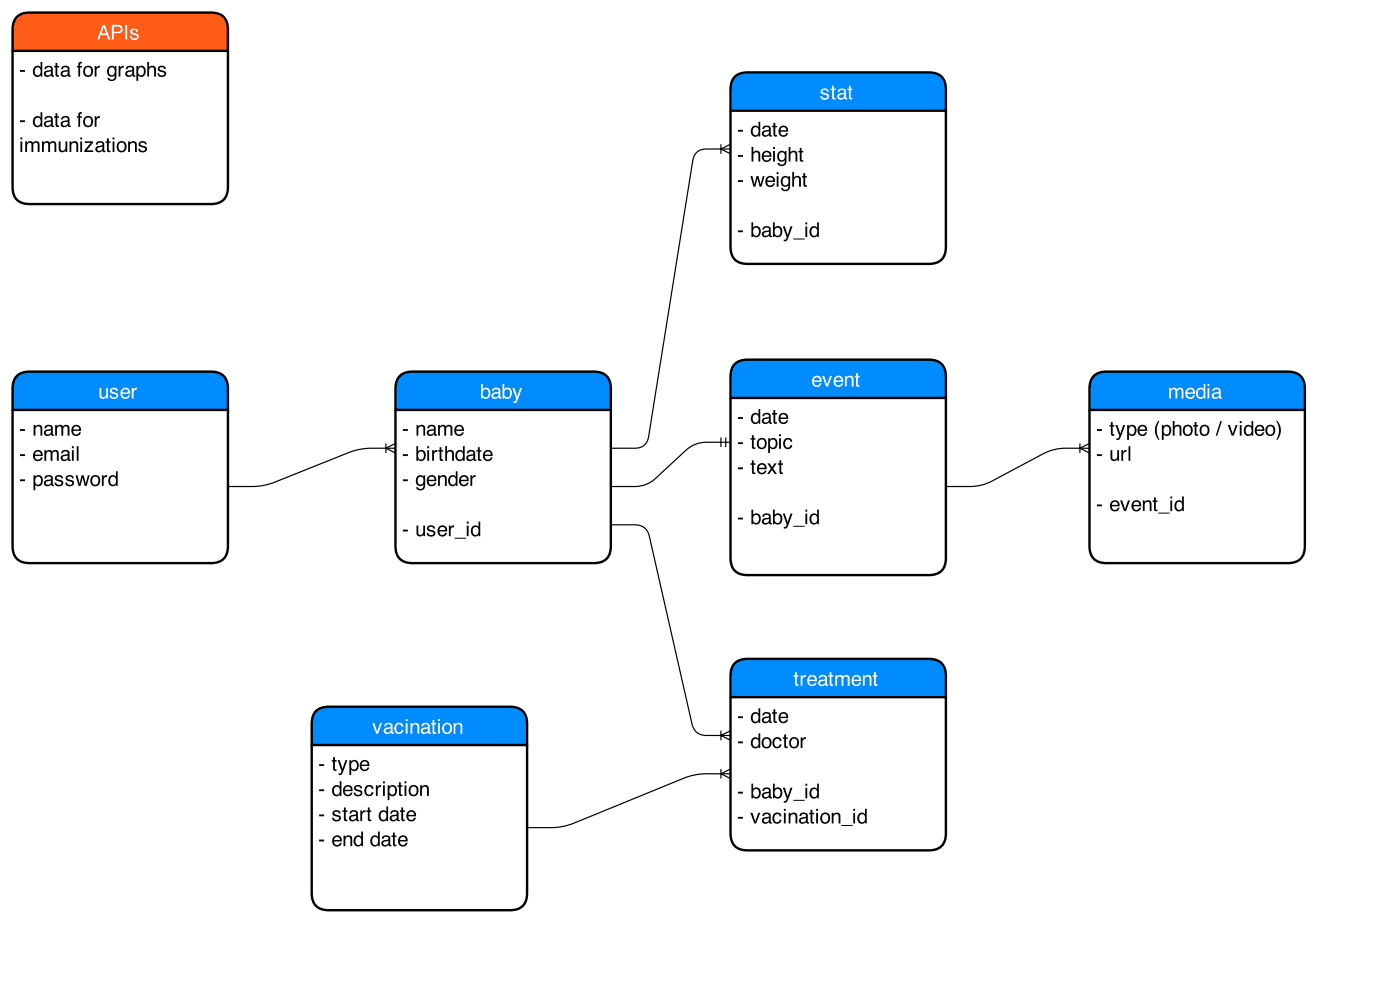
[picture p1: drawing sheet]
<svg xmlns="http://www.w3.org/2000/svg" width="226mm" height="161mm" viewBox="0 0 226 161" stroke-linecap="round" stroke-linejoin="round" font-family="sans-serif">
<path d="M2.5 60.9a2.66 2.66 0 0 1 2.3-.9h29.2a2.47 2.47 0 0 1 2.8 2.8v3.4h-34.8l.1-4.1z" fill="#008cff"/>
<path d="M2 66.2v22a2.47 2.47 0 0 0 2.8 2.7h29.2a2.47 2.47 0 0 0 2.8-2.7v-22M2.9 60.5l1.2-.4 .7-.1h29.2a2.47 2.47 0 0 1 2.8 2.8v3.4h-34.8v-3.4a2.66 2.66 0 0 1 .9-2.3z" fill="none" stroke="#000" stroke-width=".39"/>
<path d="M16.1 62.6h.2v1.2a.39 .39 0 0 0 .5 .4 .39 .39 0 0 0 .3-.5v-1.1h.3v1.8h-.2v-.3a.6 .6 0 0 1-.7 .3 .6 .6 0 0 1-.4-.6zM17.9 62.7a.69 .69 0 0 1 1.2 .4h-.3a.36 .36 0 0 0-.4-.3 .36 .36 0 0 0-.3 .4v.1a1.09 1.09 0 0 1 1 .6 .72 .72 0 0 1-.7 .5 .72 .72 0 0 1-.7-.6h.3a.42 .42 0 0 0 .4 .4 .42 .42 0 0 0 .4-.4l-.5-.2a.47 .47 0 0 1-.5-.3 .47 .47 0 0 1 .1-.6zM19.7 62.9a.79 .79 0 0 1 .9-.2 .79 .79 0 0 1 .4 .9h-1.2a.49 .49 0 0 0 .3 .6 .49 .49 0 0 0 .6-.4h.3a.81 .81 0 0 1-1.1 .6 .81 .81 0 0 1-.4-1.1zM19.9 63l-.1 .4h.9l-.1-.3-.2-.2zM21.3 62.6h.3v.3l.3-.3h.2v.3a.46 .46 0 0 0-.5 .5v1h-.3z" fill-rule="evenodd" fill="#fff"/>
<g fill="#000">
<path d="M3.2 69.3h.8v.3h-.8zM5.4 68.6h.3v.3a.61 .61 0 0 1 .7-.3 .61 .61 0 0 1 .4 .6v1.2h-.3v-1.1a.42 .42 0 0 0-.5-.4 .42 .42 0 0 0-.3 .6v.9h-.3zM7.4 69.8a.41 .41 0 0 0 .5 .4 .41 .41 0 0 0 .3-.5v-.2zM7.3 68.8a.74 .74 0 0 1 1.2 .3v1h.2v.3a.33 .33 0 0 1-.5-.3 .57 .57 0 0 1-.8 .2 .57 .57 0 0 1 0-.9l.8-.2a.39 .39 0 0 0-.3-.4 .39 .39 0 0 0-.5 .4h-.2zM8.9 68.6h.3v.3a.56 .56 0 0 1 1 0 .57 .57 0 0 1 .6-.3 .57 .57 0 0 1 .4 .6v1.2h-.3v-1.4l-.3-.1a.42 .42 0 0 0-.4 .5v1h-.3v-1.2a.35 .35 0 0 0-.3-.4 .35 .35 0 0 0-.4 .4v1.2h-.3zM11.7 68.9a.79 .79 0 0 1 1-.2 .79 .79 0 0 1 .4 .9h-1.3a.49 .49 0 0 0 .4 .6 .49 .49 0 0 0 .6-.4h.3a.81 .81 0 0 1-1.1 .6 .81 .81 0 0 1-.5-1.1zM12 69l-.2 .4h1l-.1-.3-.2-.2z" fill-rule="evenodd"/>
<path d="M3.2 73.3h.8v.3h-.8zM5.6 72.9a.79 .79 0 0 1 .9-.2 .79 .79 0 0 1 .4 .9h-1.3a.49 .49 0 0 0 .4 .6 .49 .49 0 0 0 .6-.3h.3a.81 .81 0 0 1-1.1 .5 .81 .81 0 0 1-.4-1.1zM5.8 73l-.1 .4h.9l-.1-.3-.2-.2zM7.2 72.7h.3v.2a.56 .56 0 0 1 .9 0 .57 .57 0 0 1 .7-.2 .57 .57 0 0 1 .4 .6v1.1h-.3v-1.3l-.3-.2a.42 .42 0 0 0-.4 .5v1h-.3v-1.1a.35 .35 0 0 0-.4-.4 .35 .35 0 0 0-.3 .4v1.1h-.3zM10.1 73.8a.41 .41 0 0 0 .5 .4 .41 .41 0 0 0 .3-.4v-.3zM10 72.9a.74 .74 0 0 1 1.2 .2v1.1h.2v.2a.33 .33 0 0 1-.4-.2 .57 .57 0 0 1-.9 .2 .57 .57 0 0 1 0-.9l.8-.2a.39 .39 0 0 0-.3-.4 .39 .39 0 0 0-.4 .3h-.3zM11.6 72.7h.3v1.7h-.3zM11.6 72.1h.3v.3h-.3zM12.4 72.1h.3v2.3h-.3z" fill-rule="evenodd"/>
<path d="M3.2 77.4h.8v.3h-.8zM5.8 77.1a.72 .72 0 0 0 .4 1.2 .69 .69 0 0 0 .4-.7 .69 .69 0 0 0-.4-.6zM5.4 76.8h.3v.2a.7 .7 0 0 1 .8-.2 .7 .7 0 0 1 .4 .8 .72 .72 0 0 1-.3 .8 .72 .72 0 0 1-.9-.1v.9h-.3zM7.4 77.9a.41 .41 0 0 0 .5 .4 .41 .41 0 0 0 .3-.5v-.2zM7.3 76.9a.74 .74 0 0 1 1.2 .3v1l.2 .1v.2a.33 .33 0 0 1-.5-.3 .57 .57 0 0 1-.8 .3 .57 .57 0 0 1 0-1l.8-.2a.39 .39 0 0 0-.3-.4 .39 .39 0 0 0-.5 .4h-.2zM9 76.9a.69 .69 0 0 1 1.2 .3h-.3a.36 .36 0 0 0-.4-.3 .36 .36 0 0 0-.3 .4l.1 .1a1.09 1.09 0 0 1 .9 .6 .72 .72 0 0 1-.7 .5 .72 .72 0 0 1-.7-.6h.3a.42 .42 0 0 0 .4 .4 .42 .42 0 0 0 .4-.4l-.5-.2a.47 .47 0 0 1-.5-.3 .47 .47 0 0 1 .1-.5zM10.8 76.9a.69 .69 0 0 1 1.1 .3h-.3a.36 .36 0 0 0-.3-.3 .36 .36 0 0 0-.4 .4l.1 .1a1.09 1.09 0 0 1 1 .6 .72 .72 0 0 1-.8 .5 .72 .72 0 0 1-.7-.6h.3a.42 .42 0 0 0 .4 .4 .42 .42 0 0 0 .5-.4l-.6-.2a.47 .47 0 0 1-.5-.3 .47 .47 0 0 1 .2-.5zM12.2 76.8h.3l.4 1.3 .3-1.3h.3l.3 1.3 .4-1.3h.3l-.5 1.7h-.3l-.4-1.4-.3 1.4h-.3zM15.1 77a.65 .65 0 0 0-.2 .9 .65 .65 0 0 0 .8 .3 .69 .69 0 0 0 .2-.8 .69 .69 0 0 0-.7-.4zM14.8 77a.85 .85 0 0 1 1.2-.1 .85 .85 0 0 1 .1 1.2 .82 .82 0 0 1-1.1 .4 .82 .82 0 0 1-.4-1.1zM16.5 76.8h.2v.2l.3-.3h.3v.3a.46 .46 0 0 0-.6 .5v1h-.2zM17.9 77.1a.64 .64 0 0 0-.1 .8 .64 .64 0 0 0 .7 .3 .74 .74 0 0 0-.2-1.2zM17.8 76.8l.6-.1 .3 .3v-.9h.3v2.4h-.3v-.3a.71 .71 0 0 1-.8 .3 .71 .71 0 0 1-.4-.9l.1-.4z" fill-rule="evenodd"/>
</g>
<path d="M64.4 60.9a2.66 2.66 0 0 1 2.3-.9h29.2a2.47 2.47 0 0 1 2.8 2.8v3.4h-34.8v-4.1z" fill="#008cff"/>
<path d="M63.9 66.2v22a2.47 2.47 0 0 0 2.8 2.7h29.2a2.47 2.47 0 0 0 2.8-2.7v-22M64.8 60.5l1.1-.4 .8-.1h29.2a2.47 2.47 0 0 1 2.8 2.8v3.4h-34.8v-3.4a2.66 2.66 0 0 1 .9-2.3z" fill="none" stroke="#000" stroke-width=".39"/>
<path d="M77.7 62h.3v.9a.75 .75 0 0 1 1-.2 .75 .75 0 0 1 .2 1 .68 .68 0 0 1-.5 .7 .68 .68 0 0 1-.7-.3v.3h-.3zM78.1 63a.72 .72 0 0 0 .3 1.2 .69 .69 0 0 0 .5-.7 .69 .69 0 0 0-.4-.6zM79.7 63.8a.41 .41 0 0 0 .4 .4 .41 .41 0 0 0 .4-.5v-.2zM79.6 62.8a.74 .74 0 0 1 1.2 .3v1l.2 .1v.2a.33 .33 0 0 1-.5-.3 .57 .57 0 0 1-.9 .2 .57 .57 0 0 1 .1-.9l.8-.2a.39 .39 0 0 0-.3-.4 .39 .39 0 0 0-.5 .4h-.2zM81.2 62h.3v.9a.75 .75 0 0 1 .9-.2 .75 .75 0 0 1 .3 1 .68 .68 0 0 1-.5 .7 .68 .68 0 0 1-.8-.3v.3h-.2zM81.6 63a.72 .72 0 0 0 .3 1.2 .69 .69 0 0 0 .5-.7 .69 .69 0 0 0-.5-.6zM82.8 62.6h.3l.4 1.4 .5-1.4h.3l-.7 1.9a.57 .57 0 0 1-.7 .5v-.2h.3l.2-.4z" fill-rule="evenodd" fill="#fff"/>
<g fill="#000">
<path d="M65.1 69.3h.8v.3h-.8zM67.3 68.6h.3v.3a.61 .61 0 0 1 .7-.3 .61 .61 0 0 1 .4 .6v1.2h-.3v-1.1a.42 .42 0 0 0-.5-.4 .42 .42 0 0 0-.3 .6v.9h-.3zM69.3 69.8a.41 .41 0 0 0 .4 .4 .41 .41 0 0 0 .4-.5v-.2zM69.1 68.8a.74 .74 0 0 1 1.3 .3v1h.2v.3a.33 .33 0 0 1-.5-.3 .57 .57 0 0 1-.9 .2 .57 .57 0 0 1 .1-.9l.8-.2a.39 .39 0 0 0-.4-.4 .39 .39 0 0 0-.4 .4h-.3zM70.8 68.6h.2v.3a.56 .56 0 0 1 1 0 .57 .57 0 0 1 .7-.3 .57 .57 0 0 1 .4 .6v1.2h-.3l-.1-1.4-.2-.1a.42 .42 0 0 0-.4 .5v1h-.3v-1.2a.35 .35 0 0 0-.4-.4 .35 .35 0 0 0-.3 .4l-.1 1.2h-.2zM73.6 68.9a.79 .79 0 0 1 1-.2 .79 .79 0 0 1 .3 .9h-1.2a.49 .49 0 0 0 .3 .6 .49 .49 0 0 0 .6-.4h.3a.81 .81 0 0 1-1 .6 .81 .81 0 0 1-.5-1.1zM73.8 69l-.1 .4h.9v-.3l-.3-.2z" fill-rule="evenodd"/>
<path d="M65.1 73.3h.8v.3h-.8zM67.3 72h.2v.9a.75 .75 0 0 1 1-.1 .75 .75 0 0 1 .2 1 .68 .68 0 0 1-.4 .6 .68 .68 0 0 1-.8-.2v.2h-.2zM67.7 73.1a.72 .72 0 0 0 .3 1.1 .69 .69 0 0 0 .5-.6 .69 .69 0 0 0-.5-.7zM69 72.7h.3v1.7h-.3zM69 72.1h.3v.3h-.3zM69.8 72.7h.3v.3l.3-.3h.2v.3a.46 .46 0 0 0-.5 .4v1h-.3zM71 72.2h.3v.5h.3v.2h-.3v1.1l.1 .2h.2v.2a.41 .41 0 0 1-.6-.3v-1.2h-.2v-.2h.2zM71.9 72h.3v.9a.61 .61 0 0 1 .7-.2 .61 .61 0 0 1 .4 .6v1.1h-.3v-1.1a.43 .43 0 0 0-.5-.4 .43 .43 0 0 0-.3 .6v.9h-.3zM74 73.1a.64 .64 0 0 0-.2 .7 .64 .64 0 0 0 .7 .4 .74 .74 0 0 0-.2-1.3zM73.9 72.8l.6-.1 .3 .2v-.9h.3v2.4h-.3v-.2a.71 .71 0 0 1-.9 .2 .71 .71 0 0 1-.4-.8l.1-.5zM75.7 73.8a.41 .41 0 0 0 .4 .4 .41 .41 0 0 0 .4-.4v-.3zM75.5 72.9a.74 .74 0 0 1 1.2 .2l.1 1.1h.1v.2a.33 .33 0 0 1-.4-.2 .57 .57 0 0 1-.9 .2 .57 .57 0 0 1 0-.9l.8-.2a.39 .39 0 0 0-.3-.4 .39 .39 0 0 0-.4 .3h-.3zM77.2 72.2h.3v.5h.3v.2h-.3v1.1v.2h.3v.2a.41 .41 0 0 1-.6-.3v-1.2h-.2v-.2h.2zM78.2 72.9a.79 .79 0 0 1 1-.2 .79 .79 0 0 1 .4 .9h-1.3a.49 .49 0 0 0 .4 .6 .49 .49 0 0 0 .6-.3h.2a.81 .81 0 0 1-1 .5 .81 .81 0 0 1-.5-1.1zM78.5 73l-.2 .4h1l-.1-.3-.2-.2z" fill-rule="evenodd"/>
<path d="M65.1 77.4h.8v.3h-.8zM67.4 77l.5-.3 .5 .3v-.2h.3v1.5a.75 .75 0 0 1-.6 .9 .75 .75 0 0 1-.9-.5h.3a.5 .5 0 0 0 .7 .2 .5 .5 0 0 0 .2-.7 .74 .74 0 0 1-1 .1 .74 .74 0 0 1-.2-.9zM67.6 77.1a.71 .71 0 0 0 .3 1.2 .66 .66 0 0 0 .5-.7 .66 .66 0 0 0-.5-.6zM69.1 77a.79 .79 0 0 1 1-.2 .79 .79 0 0 1 .4 .9h-1.3a.49 .49 0 0 0 .4 .6 .49 .49 0 0 0 .6-.4h.3a.81 .81 0 0 1-1.1 .6 .81 .81 0 0 1-.5-1.1zM69.4 77.1l-.2 .4h1l-.1-.3-.2-.2zM70.8 76.8h.2v.2a.61 .61 0 0 1 .7-.3 .61 .61 0 0 1 .5 .7v1.1h-.3v-1.1a.42 .42 0 0 0-.6-.4 .42 .42 0 0 0-.3 .6v.9h-.2zM72.8 77.1a.64 .64 0 0 0-.1 .8 .64 .64 0 0 0 .7 .3 .74 .74 0 0 0-.2-1.2zM72.7 76.8l.6-.1 .3 .3v-.9h.3v2.4h-.3v-.3a.71 .71 0 0 1-.8 .3 .71 .71 0 0 1-.4-.9l.1-.4zM74.4 77a.79 .79 0 0 1 .9-.2 .79 .79 0 0 1 .4 .9h-1.3a.49 .49 0 0 0 .4 .6 .49 .49 0 0 0 .6-.4h.3a.81 .81 0 0 1-1.1 .6 .81 .81 0 0 1-.4-1.1zM74.6 77.1l-.1 .4h.9l-.1-.3-.2-.2zM76 76.8h.3v.2l.3-.3h.2v.3a.46 .46 0 0 0-.5 .5v1h-.3z" fill-rule="evenodd"/>
<path d="M65.1 85.5h.8v.3h-.8zM67.3 84.9h.3v1.1a.39 .39 0 0 0 .4 .4 .39 .39 0 0 0 .4-.5v-1h.3v1.7h-.3v-.3a.6 .6 0 0 1-.7 .3 .6 .6 0 0 1-.4-.6zM69.1 85a.69 .69 0 0 1 1.2 .4h-.3a.36 .36 0 0 0-.4-.3 .36 .36 0 0 0-.3 .3l.1 .1a1.09 1.09 0 0 1 .9 .6 .72 .72 0 0 1-.7 .6 .72 .72 0 0 1-.7-.7h.3a.42 .42 0 0 0 .4 .4 .42 .42 0 0 0 .4-.4l-.5-.2a.47 .47 0 0 1-.5-.3 .47 .47 0 0 1 .1-.5zM70.9 85.1a.79 .79 0 0 1 .9-.2 .79 .79 0 0 1 .4 .9h-1.2a.49 .49 0 0 0 .3 .6 .49 .49 0 0 0 .6-.4h.3a.81 .81 0 0 1-1.1 .6 .81 .81 0 0 1-.4-1.1zM71.1 85.2l-.1 .4h.9v-.3l-.3-.2zM72.5 84.9h.3v.3l.3-.3 .2-.1v.3a.46 .46 0 0 0-.5 .5v1h-.3zM73.4 86.8h1.9v.2h-1.9zM75.4 84.9h.3v1.7h-.3zM75.4 84.2h.3v.4h-.3zM76.5 85.3a.64 .64 0 0 0-.1 .7 .64 .64 0 0 0 .6 .4 .74 .74 0 0 0-.2-1.3zM76.4 85l.6-.1 .3 .2v-.9h.3v2.4h-.3v-.3a.71 .71 0 0 1-.9 .3 .71 .71 0 0 1-.4-.8l.1-.5z" fill-rule="evenodd"/>
</g>
<path d="M118.5 12.6a2.66 2.66 0 0 1 2.3-.9h29.2a2.47 2.47 0 0 1 2.8 2.8v3.4h-34.8l.1-4.2z" fill="#008cff"/>
<path d="M118 17.9v21.9a2.47 2.47 0 0 0 2.8 2.8h29.2a2.47 2.47 0 0 0 2.8-2.8v-21.9M118.5 12.6a2.66 2.66 0 0 1 2.3-.9h29.2a2.47 2.47 0 0 1 2.8 2.8v3.4h-34.8l.1-4.2z" fill="none" stroke="#000" stroke-width=".39"/>
<path d="M132.7 14.4a.69 .69 0 0 1 1.2 .4h-.3a.36 .36 0 0 0-.4-.3 .36 .36 0 0 0-.3 .4h.1a1.09 1.09 0 0 1 .9 .6 .72 .72 0 0 1-.7 .6 .72 .72 0 0 1-.7-.6h.3a.42 .42 0 0 0 .4 .4 .42 .42 0 0 0 .4-.4l-.5-.2a.47 .47 0 0 1-.5-.3 .47 .47 0 0 1 .1-.6zM134.4 13.8h.3v.5h.3v.3h-.3v1.1l.1 .1h.2v.2a.41 .41 0 0 1-.6-.3v-1.1h-.2v-.3h.2zM135.6 15.4a.41 .41 0 0 0 .4 .5 .41 .41 0 0 0 .4-.5v-.2zM135.4 14.5a.74 .74 0 0 1 1.3 .3v1h.2v.2a.33 .33 0 0 1-.5-.2 .57 .57 0 0 1-.9 .2 .57 .57 0 0 1 .1-.9l.8-.2a.39 .39 0 0 0-.4-.4 .39 .39 0 0 0-.4 .3h-.3zM137.1 13.8h.3v.5h.3v.3h-.3v1.1l.1 .1h.2v.2a.41 .41 0 0 1-.6-.3v-1.1h-.2v-.3h.2z" fill-rule="evenodd" fill="#fff"/>
<g fill="#000">
<path d="M119.2 21h.8v.3h-.8zM121.7 20.7a.64 .64 0 0 0-.1 .7 .64 .64 0 0 0 .7 .4 .74 .74 0 0 0-.2-1.3zM121.6 20.4l.6-.1 .3 .2v-.8h.3v2.3h-.3v-.2a.71 .71 0 0 1-.8 .2 .71 .71 0 0 1-.4-.8l.1-.4zM123.4 21.4a.41 .41 0 0 0 .4 .5 .41 .41 0 0 0 .4-.5v-.2zM123.2 20.5a.74 .74 0 0 1 1.3 .2v1.1h.2v.2a.33 .33 0 0 1-.5-.2 .57 .57 0 0 1-.9 .2 .57 .57 0 0 1 .1-.9l.8-.2a.39 .39 0 0 0-.4-.4 .39 .39 0 0 0-.4 .3h-.3zM124.9 19.8h.3v.5h.3v.3h-.3v1.1l.1 .1h.2v.2a.41 .41 0 0 1-.6-.3v-1.1h-.2v-.3h.2zM126 20.5a.79 .79 0 0 1 .9-.1 .79 .79 0 0 1 .4 .9h-1.2a.49 .49 0 0 0 .3 .5 .49 .49 0 0 0 .6-.3h.3a.81 .81 0 0 1-1.1 .6 .81 .81 0 0 1-.4-1.2zM126.2 20.7l-.1 .3h.9l-.1-.3-.2-.1z" fill-rule="evenodd"/>
<path d="M119.2 25h.8v.3h-.8zM121.4 23.7h.3v.9a.61 .61 0 0 1 .7-.2 .61 .61 0 0 1 .4 .6v1.1h-.3v-1.1a.43 .43 0 0 0-.5-.4 .43 .43 0 0 0-.3 .6v.9h-.3zM123.3 24.6a.79 .79 0 0 1 .9-.2 .79 .79 0 0 1 .4 .9h-1.3a.49 .49 0 0 0 .4 .6 .49 .49 0 0 0 .6-.3h.3a.81 .81 0 0 1-1.1 .5 .81 .81 0 0 1-.4-1.1zM123.5 24.7l-.1 .4h.9l-.1-.3-.2-.2zM124.9 24.4h.3v1.7h-.3zM124.9 23.7h.3v.4h-.3zM125.7 24.6l.6-.3 .5 .3v-.2h.2v1.6a.75 .75 0 0 1-.5 .8 .75 .75 0 0 1-.9-.5h.3a.5 .5 0 0 0 .6 .2 .5 .5 0 0 0 .3-.6 .74 .74 0 0 1-1 .1 .74 .74 0 0 1-.2-1zM126 24.7a.71 .71 0 0 0 .3 1.2 .66 .66 0 0 0 .5-.6 .66 .66 0 0 0-.5-.7zM127.4 23.7h.3v.9a.61 .61 0 0 1 .7-.2 .61 .61 0 0 1 .4 .6v1.1h-.3v-1.1a.43 .43 0 0 0-.5-.4 .43 .43 0 0 0-.3 .6v.9h-.3zM129.2 23.9h.3v.5h.2v.2h-.2v1.1v.2h.2v.2a.41 .41 0 0 1-.5-.4v-1.1h-.2v-.2h.2z" fill-rule="evenodd"/>
<path d="M119.2 29.1h.8v.3h-.8zM121.2 28.4h.3l.4 1.4 .3-1.4h.3l.4 1.4 .3-1.4h.3l-.5 1.8h-.3l-.4-1.4-.3 1.4h-.3zM123.8 28.7a.79 .79 0 0 1 1-.2 .79 .79 0 0 1 .4 .9h-1.3a.49 .49 0 0 0 .4 .6 .49 .49 0 0 0 .6-.4h.3a.81 .81 0 0 1-1.1 .6 .81 .81 0 0 1-.5-1.1zM124.1 28.8l-.2 .4h1l-.1-.3-.2-.2zM125.5 28.4h.2v1.8h-.2zM125.5 27.8h.2v.3h-.2zM126.3 28.6l.5-.2 .6 .3v-.3h.2v1.6a.75 .75 0 0 1-.5 .9 .75 .75 0 0 1-.9-.5h.3a.5 .5 0 0 0 .6 .2 .5 .5 0 0 0 .2-.7 .74 .74 0 0 1-1 .1 .74 .74 0 0 1-.2-.9zM126.6 28.8a.71 .71 0 0 0 .2 1.1 .66 .66 0 0 0 .6-.6 .66 .66 0 0 0-.5-.6zM128 27.8h.3v.9a.61 .61 0 0 1 .7-.3 .61 .61 0 0 1 .4 .6v1.2h-.3v-1.1a.43 .43 0 0 0-.5-.4 .43 .43 0 0 0-.3 .5v1h-.3zM129.8 28h.3v.4h.2v.3h-.2v1.1v.1h.2v.3a.41 .41 0 0 1-.5-.4v-1.1h-.3v-.3h.3z" fill-rule="evenodd"/>
<path d="M119.2 37.2h.8v.3h-.8zM121.4 35.9h.3v.9a.75 .75 0 0 1 .9-.1 .75 .75 0 0 1 .3 .9 .68 .68 0 0 1-.5 .7 .68 .68 0 0 1-.8-.3v.3h-.2zM121.8 36.9a.72 .72 0 0 0 .3 1.2 .69 .69 0 0 0 .5-.7 .69 .69 0 0 0-.5-.6zM123.4 37.7a.41 .41 0 0 0 .4 .4 .41 .41 0 0 0 .4-.5v-.2zM123.2 36.7a.74 .74 0 0 1 1.3 .3v1l.2 .1v.2a.33 .33 0 0 1-.5-.3 .57 .57 0 0 1-.9 .3 .57 .57 0 0 1 .1-1l.8-.2a.39 .39 0 0 0-.4-.4 .39 .39 0 0 0-.4 .4h-.3zM124.9 35.9h.2v.9a.75 .75 0 0 1 1-.1 .75 .75 0 0 1 .2 .9 .68 .68 0 0 1-.4 .7 .68 .68 0 0 1-.8-.3v.3h-.2zM125.3 36.9a.72 .72 0 0 0 .3 1.2 .69 .69 0 0 0 .5-.7 .69 .69 0 0 0-.5-.6zM126.4 36.6h.4l.4 1.3 .5-1.3h.3l-.7 1.8a.57 .57 0 0 1-.7 .6v-.3h.3l.2-.4zM128.1 38.5h1.9v.2h-1.9zM130.1 36.6h.3v1.7h-.3zM130.1 35.9h.3v.3h-.3zM131.2 36.9a.64 .64 0 0 0-.1 .8 .64 .64 0 0 0 .6 .3 .74 .74 0 0 0-.2-1.2zM131.1 36.6l.6-.1 .3 .3v-.9h.3v2.4h-.3v-.3a.71 .71 0 0 1-.9 .3 .71 .71 0 0 1-.4-.9l.1-.4z" fill-rule="evenodd"/>
</g>
<path d="M118.9 58.6l1.1-.5h.8h29.2a2.47 2.47 0 0 1 2.8 2.8v3.4h-34.8v-3.4a2.66 2.66 0 0 1 .9-2.3z" fill="#008cff"/>
<path d="M118.5 59a2.66 2.66 0 0 1 2.3-.9h29.2a2.47 2.47 0 0 1 2.8 2.8v3.4h-34.8l.1-4.2zM118 64.3v25.8a2.47 2.47 0 0 0 2.8 2.8h29.2a2.47 2.47 0 0 0 2.8-2.8v-25.8" fill="none" stroke="#000" stroke-width=".39"/>
<path d="M131.4 60.9a.79 .79 0 0 1 .9-.1 .79 .79 0 0 1 .4 .9h-1.2a.49 .49 0 0 0 .3 .5 .49 .49 0 0 0 .6-.3h.3a.81 .81 0 0 1-1.1 .5 .81 .81 0 0 1-.4-1.1zM131.6 61.1l-.1 .3h.9l-.1-.3-.2-.2zM132.8 60.7h.3l.5 1.4 .5-1.4h.3l-.7 1.7h-.3zM134.9 60.9a.79 .79 0 0 1 .9-.1 .79 .79 0 0 1 .4 .9h-1.3a.49 .49 0 0 0 .4 .5 .49 .49 0 0 0 .6-.3h.3a.81 .81 0 0 1-1.1 .5 .81 .81 0 0 1-.4-1.1zM135.1 61.1l-.1 .3h.9l-.1-.3-.2-.2zM136.5 60.7h.2v.3a.61 .61 0 0 1 .8-.3 .61 .61 0 0 1 .4 .6v1.1h-.3v-1.1a.42 .42 0 0 0-.5-.3 .42 .42 0 0 0-.3 .5v.9h-.3zM138.3 60.2h.3v.5h.2v.2h-.2v1.2v.1h.2v.2a.41 .41 0 0 1-.5-.3v-1.2h-.3v-.2h.3z" fill-rule="evenodd" fill="#fff"/>
<g fill="#000">
<path d="M119.2 67.4h.8v.3h-.8zM121.7 67.1a.64 .64 0 0 0-.1 .7 .64 .64 0 0 0 .7 .4 .74 .74 0 0 0-.2-1.3zM121.6 66.8l.6-.1 .3 .2v-.8h.3v2.3h-.3v-.2a.71 .71 0 0 1-.8 .2 .71 .71 0 0 1-.4-.8l.1-.5zM123.4 67.8a.41 .41 0 0 0 .4 .5 .41 .41 0 0 0 .4-.5v-.3zM123.2 66.9a.74 .74 0 0 1 1.3 .2v1.1h.2v.2a.33 .33 0 0 1-.5-.2 .57 .57 0 0 1-.9 .2 .57 .57 0 0 1 .1-.9l.8-.2a.39 .39 0 0 0-.4-.4 .39 .39 0 0 0-.4 .3h-.3zM124.9 66.2h.3v.5h.3v.2h-.3v1.2l.1 .1h.2v.2a.41 .41 0 0 1-.6-.3v-1.2h-.2v-.2h.2zM126 66.9a.79 .79 0 0 1 .9-.1 .79 .79 0 0 1 .4 .9h-1.2a.49 .49 0 0 0 .3 .5 .49 .49 0 0 0 .6-.3h.3a.81 .81 0 0 1-1.1 .5 .81 .81 0 0 1-.4-1.1zM126.2 67.1l-.1 .3h.9l-.1-.3-.2-.2z" fill-rule="evenodd"/>
<path d="M119.2 71.4h.8v.3h-.8zM121.5 70.3h.2v.5h.3v.2h-.3v1.1l.1 .1h.2v.3a.41 .41 0 0 1-.5-.4v-1.1h-.3v-.2h.3zM122.8 71.1a.65 .65 0 0 0-.3 .8 .65 .65 0 0 0 .8 .3 .69 .69 0 0 0 .2-.8 .69 .69 0 0 0-.6-.4zM122.5 71a.85 .85 0 0 1 1.1-.1 .85 .85 0 0 1 .2 1.2 .82 .82 0 0 1-1.1 .4 .82 .82 0 0 1-.4-1.1zM124.5 71.1a.72 .72 0 0 0 .3 1.2 .69 .69 0 0 0 .5-.7 .69 .69 0 0 0-.5-.6zM124.1 70.8h.3v.2a.7 .7 0 0 1 .8-.2 .7 .7 0 0 1 .4 .8 .72 .72 0 0 1-.3 .8 .72 .72 0 0 1-.9-.1v.9h-.3zM125.8 70.8h.3v1.7h-.3zM125.8 70.1h.3v.3h-.3zM126.7 71a.71 .71 0 0 1 .8-.3 .71 .71 0 0 1 .5 .6h-.3a.47 .47 0 0 0-.6-.3 .47 .47 0 0 0-.3 .7 .46 .46 0 0 0 .3 .6 .46 .46 0 0 0 .6-.4h.3a.77 .77 0 0 1-1 .6 .77 .77 0 0 1-.5-1.1z" fill-rule="evenodd"/>
<path d="M119.2 75.5h.8v.3h-.8zM121.5 74.3h.2v.5h.3v.3h-.3v1.1l.1 .1h.2v.2a.41 .41 0 0 1-.5-.3v-1.1h-.3v-.3h.3zM122.5 75a.79 .79 0 0 1 .9-.1 .79 .79 0 0 1 .4 .9h-1.2a.49 .49 0 0 0 .3 .5 .49 .49 0 0 0 .6-.3h.3a.81 .81 0 0 1-1 .6 .81 .81 0 0 1-.5-1.1zM122.7 75.2l-.1 .3h.9v-.3l-.3-.1zM123.9 74.8h.4l.4 .6 .4-.6h.4l-.6 .9 .6 .8h-.4l-.4-.6-.4 .6h-.4l.6-.8zM125.9 74.3h.3v.5h.3v.3h-.3v1.1l.1 .1h.2v.2a.41 .41 0 0 1-.6-.3v-1.1h-.2v-.3h.2z" fill-rule="evenodd"/>
<path d="M119.2 83.6h.8v.3h-.8zM121.4 82.3h.3v.8a.75 .75 0 0 1 .9-.1 .75 .75 0 0 1 .3 1 .68 .68 0 0 1-.5 .7 .68 .68 0 0 1-.8-.3v.3h-.2zM121.8 83.3a.72 .72 0 0 0 .3 1.2 .69 .69 0 0 0 .5-.7 .69 .69 0 0 0-.5-.7zM123.4 84.1a.41 .41 0 0 0 .4 .4 .41 .41 0 0 0 .4-.5v-.2zM123.2 83.1a.74 .74 0 0 1 1.3 .3v1h.2v.3a.33 .33 0 0 1-.5-.3 .57 .57 0 0 1-.9 .2 .57 .57 0 0 1 .1-.9l.8-.2a.39 .39 0 0 0-.4-.4 .39 .39 0 0 0-.4 .4h-.3zM124.9 82.3h.2v.8a.75 .75 0 0 1 1-.1 .75 .75 0 0 1 .2 1 .68 .68 0 0 1-.4 .7 .68 .68 0 0 1-.8-.3v.3h-.2zM125.3 83.3a.72 .72 0 0 0 .3 1.2 .69 .69 0 0 0 .5-.7 .69 .69 0 0 0-.5-.7zM126.4 82.9h.4l.4 1.4 .5-1.4h.3l-.7 1.9a.57 .57 0 0 1-.7 .5v-.2h.3l.2-.4zM128.1 84.9h1.9v.2h-1.9zM130.1 82.9h.3v1.8h-.3zM130.1 82.3h.3v.3h-.3zM131.2 83.3a.64 .64 0 0 0-.1 .8 .64 .64 0 0 0 .6 .3 .74 .74 0 0 0-.2-1.2zM131.1 83l.6-.1 .3 .3v-.9h.3v2.4h-.3v-.3a.71 .71 0 0 1-.9 .2 .71 .71 0 0 1-.4-.8l.1-.4z" fill-rule="evenodd"/>
</g>
<path d="M51.3 114.6l1.1-.4 .7-.1h29.3a2.47 2.47 0 0 1 2.7 2.8v3.4h-34.8v-3.4a2.66 2.66 0 0 1 1-2.3z" fill="#008cff"/>
<path d="M51.3 114.6l1.1-.4 .7-.1h29.3a2.47 2.47 0 0 1 2.7 2.8v3.4h-34.8v-3.4a2.66 2.66 0 0 1 1-2.3zM50.3 120.3v23.9a2.47 2.47 0 0 0 2.8 2.8h29.3a2.47 2.47 0 0 0 2.7-2.8v-23.9" fill="none" stroke="#000" stroke-width=".39"/>
<path d="M60.1 116.8h.4l.4 1.4 .5-1.4h.3l-.6 1.7h-.3zM62.3 117.9a.41 .41 0 0 0 .4 .4 .41 .41 0 0 0 .4-.5v-.2zM62.2 116.9a.74 .74 0 0 1 1.2 .3v1l.2 .1v.2a.33 .33 0 0 1-.5-.3 .57 .57 0 0 1-.8 .3 .57 .57 0 0 1 0-1l.8-.1a.39 .39 0 0 0-.3-.5 .39 .39 0 0 0-.5 .4h-.2zM63.9 117a.71 .71 0 0 1 .8-.3 .71 .71 0 0 1 .5 .6h-.3a.47 .47 0 0 0-.7-.3 .47 .47 0 0 0-.2 .7 .46 .46 0 0 0 .3 .6 .46 .46 0 0 0 .6-.4h.3a.77 .77 0 0 1-1.1 .6 .77 .77 0 0 1-.4-1.1zM65.5 116.8h.3v1.7h-.3zM65.5 116.1h.3v.3h-.3zM66.3 116.8h.3v.2a.61 .61 0 0 1 .7-.3 .61 .61 0 0 1 .4 .7v1.1h-.3v-1.1a.42 .42 0 0 0-.5-.4 .42 .42 0 0 0-.3 .6v.9h-.3zM68.3 117.9a.41 .41 0 0 0 .4 .4 .41 .41 0 0 0 .4-.5v-.2zM68.2 116.9a.74 .74 0 0 1 1.2 .3v1l.2 .1v.2a.33 .33 0 0 1-.5-.3 .57 .57 0 0 1-.9 .3 .57 .57 0 0 1 .1-1l.8-.1a.39 .39 0 0 0-.3-.5 .39 .39 0 0 0-.5 .4h-.2zM69.8 116.3h.3v.5h.3v.2h-.3v1.1l.1 .1h.2v.3a.41 .41 0 0 1-.6-.4v-1.1h-.2v-.2h.2zM70.8 116.8h.3v1.7h-.3zM70.8 116.1h.3v.3h-.3zM71.9 117.1a.65 .65 0 0 0-.2 .8 .65 .65 0 0 0 .8 .3 .69 .69 0 0 0 .2-.8 .69 .69 0 0 0-.6-.4zM71.6 117a.85 .85 0 0 1 1.2-.1 .85 .85 0 0 1 .1 1.2 .82 .82 0 0 1-1.1 .4 .82 .82 0 0 1-.4-1.1zM73.3 116.8h.2v.2a.61 .61 0 0 1 .8-.3 .61 .61 0 0 1 .4 .7v1.1h-.3v-1.1a.42 .42 0 0 0-.5-.4 .42 .42 0 0 0-.3 .6v.9h-.3z" fill-rule="evenodd" fill="#fff"/>
<g fill="#000">
<path d="M51.5 123.4h.9v.3h-.9zM53.8 122.3h.3v.5h.3v.2h-.3v1.1l.1 .1h.2v.3a.41 .41 0 0 1-.6-.4v-1.1h-.2v-.2h.2zM54.5 122.8h.4l.4 1.3 .5-1.3h.3l-.7 1.8a.57 .57 0 0 1-.7 .6v-.3h.3l.2-.4zM56.9 123.1a.72 .72 0 0 0 .3 1.2 .69 .69 0 0 0 .4-.7 .69 .69 0 0 0-.4-.6zM56.4 122.8h.3v.2a.7 .7 0 0 1 .9-.2 .7 .7 0 0 1 .3 .8 .72 .72 0 0 1-.3 .8 .72 .72 0 0 1-.9-.1v.9h-.3zM58.3 123a.79 .79 0 0 1 1-.2 .79 .79 0 0 1 .4 .9h-1.3a.49 .49 0 0 0 .4 .6 .49 .49 0 0 0 .6-.4h.2a.81 .81 0 0 1-1 .6 .81 .81 0 0 1-.5-1.1zM58.6 123.1l-.2 .4h1l-.1-.3-.2-.2z" fill-rule="evenodd"/>
<path d="M51.5 127.5h.9v.3h-.9zM54.1 127.2a.64 .64 0 0 0-.2 .7 .64 .64 0 0 0 .7 .4 .74 .74 0 0 0-.2-1.3zM54 126.9l.5-.1 .4 .2v-.8h.2v2.3h-.2v-.2a.71 .71 0 0 1-.9 .2 .71 .71 0 0 1-.4-.8l.1-.5zM55.6 127a.79 .79 0 0 1 1-.1 .79 .79 0 0 1 .4 .9h-1.3a.49 .49 0 0 0 .4 .5 .49 .49 0 0 0 .6-.3h.2a.81 .81 0 0 1-1 .5 .81 .81 0 0 1-.5-1.1zM55.9 127.2l-.2 .3h1l-.1-.3-.2-.2zM57.3 126.9a.69 .69 0 0 1 1.2 .4h-.3a.36 .36 0 0 0-.4-.3 .36 .36 0 0 0-.3 .3l.1 .1a1.09 1.09 0 0 1 .9 .6 .72 .72 0 0 1-.7 .6 .72 .72 0 0 1-.7-.6h.3a.42 .42 0 0 0 .4 .4 .42 .42 0 0 0 .4-.4l-.5-.2a.47 .47 0 0 1-.5-.3 .47 .47 0 0 1 .1-.6zM59.1 127a.71 .71 0 0 1 .7-.2 .71 .71 0 0 1 .5 .6h-.3a.47 .47 0 0 0-.6-.3 .47 .47 0 0 0-.2 .6 .46 .46 0 0 0 .3 .6 .46 .46 0 0 0 .5-.4h.3a.77 .77 0 0 1-1 .6 .77 .77 0 0 1-.4-1.1zM60.7 126.8h.3v.3l.3-.3h.3v.3a.46 .46 0 0 0-.6 .4v1h-.3zM61.9 126.8h.3v1.7h-.3zM61.9 126.2h.3v.3h-.3zM63 127.2a.72 .72 0 0 0 .4 1.1 .69 .69 0 0 0 .4-.6 .69 .69 0 0 0-.4-.7zM62.6 126.8h.3v.2a.7 .7 0 0 1 .9-.2 .7 .7 0 0 1 .3 .8 .72 .72 0 0 1-.3 .9 .72 .72 0 0 1-.9-.2v.9h-.3zM64.4 126.3h.3v.5h.3v.2h-.3v1.2l.1 .1h.2v.2a.41 .41 0 0 1-.6-.3v-1.2h-.2v-.2h.2zM65.3 126.8h.3v1.7h-.3zM65.3 126.2h.3v.3h-.3zM66.5 127.1a.65 .65 0 0 0-.2 .8 .65 .65 0 0 0 .8 .3 .69 .69 0 0 0 .2-.7 .69 .69 0 0 0-.7-.5zM66.2 127a.85 .85 0 0 1 1.2 0 .85 .85 0 0 1 .1 1.1 .82 .82 0 0 1-1.1 .4 .82 .82 0 0 1-.4-1.1zM67.9 126.8h.2v.3a.61 .61 0 0 1 .7-.3 .61 .61 0 0 1 .5 .6v1.1h-.3v-1.1a.42 .42 0 0 0-.6-.3 .42 .42 0 0 0-.3 .5v.9h-.2z" fill-rule="evenodd"/>
<path d="M51.5 131.5h.9v.3h-.9zM53.9 131a.69 .69 0 0 1 1.1 .4h-.3a.36 .36 0 0 0-.3-.3 .36 .36 0 0 0-.4 .3l.1 .1a1.09 1.09 0 0 1 1 .6 .72 .72 0 0 1-.8 .6 .72 .72 0 0 1-.7-.7h.3a.42 .42 0 0 0 .4 .4 .42 .42 0 0 0 .5-.4l-.6-.2a.47 .47 0 0 1-.5-.3 .47 .47 0 0 1 .2-.5zM55.5 130.4h.3v.5h.3v.2h-.3v1.1l.1 .1 .2 .1v.2a.41 .41 0 0 1-.6-.4v-1.1h-.2v-.2h.2zM56.7 132a.41 .41 0 0 0 .4 .4 .41 .41 0 0 0 .4-.5v-.2zM56.6 131.1a.74 .74 0 0 1 1.2 .2v1l.2 .1v.2a.33 .33 0 0 1-.5-.2 .57 .57 0 0 1-.9 .2 .57 .57 0 0 1 .1-.9l.8-.2a.39 .39 0 0 0-.3-.5 .39 .39 0 0 0-.5 .4h-.2zM58.2 130.9h.3v.3l.3-.3 .2-.1v.3a.46 .46 0 0 0-.5 .5v1h-.3zM59.4 130.4h.3v.5h.3v.2h-.3v1.1l.1 .1 .2 .1v.2a.41 .41 0 0 1-.6-.4v-1.1h-.2v-.2h.2zM61.6 131.3a.64 .64 0 0 0-.1 .7 .64 .64 0 0 0 .6 .4 .74 .74 0 0 0-.1-1.3zM61.5 131l.6-.1 .3 .2v-.9h.3v2.4h-.3v-.3a.71 .71 0 0 1-.8 .3 .71 .71 0 0 1-.4-.8v-.5zM63.3 132a.41 .41 0 0 0 .4 .4 .41 .41 0 0 0 .4-.5v-.2zM63.1 131.1a.74 .74 0 0 1 1.3 .2v1l.2 .1v.2a.33 .33 0 0 1-.5-.2 .57 .57 0 0 1-.9 .2 .57 .57 0 0 1 .1-.9l.8-.2a.39 .39 0 0 0-.4-.5 .39 .39 0 0 0-.4 .4h-.3zM64.8 130.4h.3v.5h.3v.2h-.3v1.1l.1 .1 .2 .1v.2a.41 .41 0 0 1-.6-.4v-1.1h-.2v-.2h.2zM65.9 131.1a.79 .79 0 0 1 .9-.2 .79 .79 0 0 1 .4 .9h-1.3a.49 .49 0 0 0 .4 .6 .49 .49 0 0 0 .6-.4h.3a.81 .81 0 0 1-1.1 .6 .81 .81 0 0 1-.4-1.1zM66.1 131.2l-.1 .4h.9l-.1-.3-.2-.2z" fill-rule="evenodd"/>
<path d="M51.5 135.6h.9v.3h-.9zM53.9 135.1a.79 .79 0 0 1 .9-.1 .79 .79 0 0 1 .4 .9h-1.2a.49 .49 0 0 0 .3 .5 .49 .49 0 0 0 .6-.3h.3a.81 .81 0 0 1-1.1 .6 .81 .81 0 0 1-.4-1.1zM54.1 135.3l-.1 .3h.9l-.1-.3-.2-.1zM55.5 134.9h.3v.3a.61 .61 0 0 1 .7-.3 .61 .61 0 0 1 .4 .6v1.1h-.3v-1a.42 .42 0 0 0-.5-.4 .42 .42 0 0 0-.3 .5v.9h-.3zM57.5 135.3a.64 .64 0 0 0-.1 .8 .64 .64 0 0 0 .7 .3 .74 .74 0 0 0-.2-1.3zM57.4 135l.6-.1 .4 .2v-.8h.2v2.3h-.2v-.2a.71 .71 0 0 1-.9 .2 .71 .71 0 0 1-.4-.8l.1-.4zM60.3 135.3a.64 .64 0 0 0-.2 .8 .64 .64 0 0 0 .7 .3 .74 .74 0 0 0-.2-1.3zM60.1 135l.6-.1 .4 .2v-.8h.2v2.3h-.2v-.2a.71 .71 0 0 1-.9 .2 .71 .71 0 0 1-.4-.8l.1-.4zM61.9 136a.41 .41 0 0 0 .5 .5 .41 .41 0 0 0 .3-.5v-.2zM61.8 135.1a.74 .74 0 0 1 1.2 .3v1h.2v.3a.33 .33 0 0 1-.4-.3 .57 .57 0 0 1-.9 .2 .57 .57 0 0 1 0-.9l.8-.2a.39 .39 0 0 0-.3-.4 .39 .39 0 0 0-.4 .4h-.3zM63.5 134.4h.3v.5h.2v.3h-.2v1.1v.1h.2v.2a.41 .41 0 0 1-.5-.3v-1.1h-.3v-.3h.3zM64.5 135.1a.79 .79 0 0 1 1-.1 .79 .79 0 0 1 .4 .9h-1.3a.49 .49 0 0 0 .4 .5 .49 .49 0 0 0 .5-.3h.3a.81 .81 0 0 1-1 .6 .81 .81 0 0 1-.5-1.1zM64.7 135.3l-.1 .3h1l-.1-.3-.3-.1z" fill-rule="evenodd"/>
</g>
<path d="M116.4 23.3v1.5M118 24.1h-3.9a2.04 2.04 0 0 0-2.2 1.9l-7.1 44.5a2.04 2.04 0 0 1-2.3 1.9h-3.8M118 23.3l-1.6 .8 1.6 .7M62.3 71.6v1.6M63.9 72.4h-4.5l-1.9 .3-14.3 5.5-1.9 .3-4.5 .1M63.9 71.6l-1.6 .8 1.6 .8M116.4 70.6v1.6M117.2 70.6v1.6M118 71.4h-3.9a4.8 4.8 0 0 0-3.3 1.3l-4.9 4.6a4.8 4.8 0 0 1-3.4 1.3h-3.8" fill="none" stroke="#000" stroke-width=".19"/>
<path d="M2.9 2.5l1.2-.4 .7-.1h29.2a2.47 2.47 0 0 1 2.8 2.8v3.4h-34.8v-3.4a2.66 2.66 0 0 1 .9-2.3z" fill="#ff5d17"/>
<path d="M2 8.2v22a2.47 2.47 0 0 0 2.8 2.8h29.2a2.47 2.47 0 0 0 2.8-2.8v-22M2.9 2.5l1.2-.4 .7-.1h29.2a2.47 2.47 0 0 1 2.8 2.8v3.4h-34.8v-3.4a2.66 2.66 0 0 1 .9-2.3z" fill="none" stroke="#000" stroke-width=".39"/>
<path d="M16.8 4.4l-.4 1h.7zM16.6 4h.4l.8 2.4h-.3l-.3-.7h-.9l-.3 .7h-.3zM18.1 4h1a.68 .68 0 0 1 .7 .7 .68 .68 0 0 1-.7 .7h-.7v1h-.3zM18.4 4.3v.8h.6a.41 .41 0 0 0 .5-.4 .41 .41 0 0 0-.5-.4zM20.2 4h.4v2.4h-.4zM21.2 4.8a.69 .69 0 0 1 1.1 .4h-.2a.36 .36 0 0 0-.4-.3 .36 .36 0 0 0-.4 .3l.1 .1a1.09 1.09 0 0 1 1 .6 .72 .72 0 0 1-.7 .5 .72 .72 0 0 1-.7-.6h.3a.42 .42 0 0 0 .4 .4 .42 .42 0 0 0 .4-.4l-.6-.2a.47 .47 0 0 1-.4-.3 .47 .47 0 0 1 .1-.5z" fill-rule="evenodd" fill="#fff"/>
<g fill="#000">
<path d="M3.2 11.3h.8v.3h-.8zM5.7 11a.64 .64 0 0 0-.1 .8 .64 .64 0 0 0 .7 .3 .74 .74 0 0 0-.2-1.2zM5.6 10.7l.6-.1 .4 .3v-.9h.2v2.4h-.2v-.3a.71 .71 0 0 1-.9 .3 .71 .71 0 0 1-.4-.9l.1-.4zM7.4 11.8a.41 .41 0 0 0 .5 .4 .41 .41 0 0 0 .3-.5v-.2zM7.3 10.8a.74 .74 0 0 1 1.2 .3v1l.2 .1v.2a.33 .33 0 0 1-.5-.3 .57 .57 0 0 1-.8 .3 .57 .57 0 0 1 0-1l.8-.2a.39 .39 0 0 0-.3-.4 .39 .39 0 0 0-.5 .4h-.2zM9 10.2h.3v.5h.2v.2h-.2v1.1v.1h.2v.3a.41 .41 0 0 1-.5-.4v-1.1h-.3v-.2h.3zM10.1 11.8a.41 .41 0 0 0 .5 .4 .41 .41 0 0 0 .3-.5v-.2zM10 10.8a.74 .74 0 0 1 1.2 .3v1l.2 .1v.2a.33 .33 0 0 1-.4-.3 .57 .57 0 0 1-.9 .3 .57 .57 0 0 1 0-1l.8-.2a.39 .39 0 0 0-.3-.4 .39 .39 0 0 0-.4 .4h-.3zM12.7 10.1l.5-.1v.2l-.2 .1-.1 .1v.3h.3v.2h-.3v1.5h-.2v-1.5h-.3v-.2h.3zM13.9 10.9a.65 .65 0 0 0-.2 .9 .65 .65 0 0 0 .8 .3 .69 .69 0 0 0 .2-.8 .69 .69 0 0 0-.6-.4zM13.7 10.9a.85 .85 0 0 1 1.1-.1 .85 .85 0 0 1 .1 1.2 .82 .82 0 0 1-1 .4 .82 .82 0 0 1-.4-1.1zM15.3 10.7h.3v.2l.3-.3h.2v.3a.46 .46 0 0 0-.5 .5v1h-.3zM17.5 10.9l.5-.3 .5 .3v-.2h.3v1.5a.75 .75 0 0 1-.6 .9 .75 .75 0 0 1-.8-.5h.2a.5 .5 0 0 0 .7 .2 .5 .5 0 0 0 .2-.7 .74 .74 0 0 1-1 .1 .74 .74 0 0 1-.2-.9zM17.8 11a.71 .71 0 0 0 .2 1.2 .66 .66 0 0 0 .5-.7 .66 .66 0 0 0-.4-.6zM19.2 10.7h.2v.2l.3-.3h.3v.3a.46 .46 0 0 0-.6 .5v1h-.2zM20.6 11.8a.41 .41 0 0 0 .4 .4 .41 .41 0 0 0 .4-.5v-.2zM20.4 10.8a.74 .74 0 0 1 1.3 .3v1l.2 .1v.2a.33 .33 0 0 1-.5-.3 .57 .57 0 0 1-.9 .3 .57 .57 0 0 1 .1-1l.8-.2a.39 .39 0 0 0-.4-.4 .39 .39 0 0 0-.4 .4h-.3zM22.5 11a.72 .72 0 0 0 .3 1.2 .69 .69 0 0 0 .4-.7 .69 .69 0 0 0-.4-.6zM22 10.7h.3v.2a.7 .7 0 0 1 .9-.2 .7 .7 0 0 1 .3 .8 .72 .72 0 0 1-.3 .8 .72 .72 0 0 1-.9-.1v.9h-.3zM23.8 10h.3v.9a.61 .61 0 0 1 .7-.3 .61 .61 0 0 1 .4 .7v1.1h-.3v-1.1a.43 .43 0 0 0-.5-.4 .43 .43 0 0 0-.3 .6v.9h-.3zM25.6 10.8a.69 .69 0 0 1 1.2 .3h-.3a.36 .36 0 0 0-.4-.3 .36 .36 0 0 0-.3 .4l.1 .1a1.09 1.09 0 0 1 .9 .6 .72 .72 0 0 1-.7 .5 .72 .72 0 0 1-.7-.6h.3a.42 .42 0 0 0 .4 .4 .42 .42 0 0 0 .4-.4l-.5-.2a.47 .47 0 0 1-.5-.3 .47 .47 0 0 1 .1-.5z" fill-rule="evenodd"/>
<path d="M3.2 19.4h.8v.3h-.8zM5.7 19.2a.64 .64 0 0 0-.1 .7 .64 .64 0 0 0 .7 .4 .74 .74 0 0 0-.2-1.3zM5.6 18.9l.6-.1 .4 .2v-.9h.2v2.4h-.2v-.3a.71 .71 0 0 1-.9 .3 .71 .71 0 0 1-.4-.8l.1-.5zM7.4 19.9a.41 .41 0 0 0 .5 .4 .41 .41 0 0 0 .3-.5v-.2zM7.3 19a.74 .74 0 0 1 1.2 .2v1l.2 .1v.2a.33 .33 0 0 1-.5-.2 .57 .57 0 0 1-.8 .2 .57 .57 0 0 1 0-.9l.8-.2a.39 .39 0 0 0-.3-.5 .39 .39 0 0 0-.5 .4h-.2zM9 18.3h.3v.5h.2v.2h-.2v1.1v.1l.2 .1v.2a.41 .41 0 0 1-.5-.4v-1.1h-.3v-.2h.3zM10.1 19.9a.41 .41 0 0 0 .5 .4 .41 .41 0 0 0 .3-.5v-.2zM10 19a.74 .74 0 0 1 1.2 .2v1l.2 .1v.2a.33 .33 0 0 1-.4-.2 .57 .57 0 0 1-.9 .2 .57 .57 0 0 1 0-.9l.8-.2a.39 .39 0 0 0-.3-.5 .39 .39 0 0 0-.4 .4h-.3zM12.7 18.2l.5-.1v.3h-.2l-.1 .2v.2h.3v.2h-.3v1.5h-.2v-1.5h-.3v-.2h.3zM13.9 19.1a.65 .65 0 0 0-.2 .8 .65 .65 0 0 0 .8 .3 .69 .69 0 0 0 .2-.8 .69 .69 0 0 0-.6-.4zM13.7 19a.85 .85 0 0 1 1.1-.1 .85 .85 0 0 1 .1 1.2 .82 .82 0 0 1-1 .4 .82 .82 0 0 1-.4-1.1zM15.3 18.8h.3v.3l.3-.3 .2-.1v.3a.46 .46 0 0 0-.5 .5v1h-.3z" fill-rule="evenodd"/>
<path d="M3.3 22.8h.3v1.7h-.3zM3.3 22.2h.3v.3h-.3zM4.1 22.8h.3v.3a.56 .56 0 0 1 .9 0 .57 .57 0 0 1 .7-.3 .57 .57 0 0 1 .4 .6v1.1h-.3v-1.3l-.3-.1a.42 .42 0 0 0-.4 .4v1h-.3v-1.1a.35 .35 0 0 0-.4-.4 .35 .35 0 0 0-.3 .4v1.1h-.3zM6.8 22.8h.3v.3a.56 .56 0 0 1 .9 0 .57 .57 0 0 1 .7-.3 .57 .57 0 0 1 .4 .6v1.1h-.3v-1.3l-.3-.1a.42 .42 0 0 0-.4 .4v1h-.3v-1.1a.35 .35 0 0 0-.4-.4 .35 .35 0 0 0-.3 .4v1.1h-.3zM9.5 22.8h.3v1.2a.39 .39 0 0 0 .4 .3 .39 .39 0 0 0 .4-.4v-1.1h.3v1.7h-.3v-.2a.6 .6 0 0 1-.7 .3 .6 .6 0 0 1-.4-.6zM11.2 22.8h.3v.3a.61 .61 0 0 1 .7-.3 .61 .61 0 0 1 .4 .6v1.1h-.3v-1a.42 .42 0 0 0-.5-.4 .42 .42 0 0 0-.3 .5v.9h-.3zM13 22.8h.3v1.7h-.3zM13 22.2h.3v.3h-.3zM13.7 22.8h1.3v.3l-1 1.2h1.1v.2h-1.5v-.2l1-1.2h-.9zM15.7 23.9a.41 .41 0 0 0 .5 .5 .41 .41 0 0 0 .3-.5v-.2zM15.6 23a.74 .74 0 0 1 1.2 .3v1h.2v.3a.33 .33 0 0 1-.4-.3 .57 .57 0 0 1-.9 .2 .57 .57 0 0 1 0-.9l.8-.2a.39 .39 0 0 0-.3-.4 .39 .39 0 0 0-.4 .4h-.3zM17.3 22.3h.3v.5h.2v.3h-.2v1.1v.1h.2v.2a.41 .41 0 0 1-.5-.3v-1.1h-.3v-.3h.3zM18.2 22.8h.3v1.7h-.3zM18.2 22.2h.3v.3h-.3zM19.4 23.1a.65 .65 0 0 0-.3 .9 .65 .65 0 0 0 .8 .3 .69 .69 0 0 0 .2-.8 .69 .69 0 0 0-.6-.4zM19.1 23a.85 .85 0 0 1 1.1 0 .85 .85 0 0 1 .2 1.1 .82 .82 0 0 1-1.1 .4 .82 .82 0 0 1-.4-1zM20.7 22.8h.3v.3a.61 .61 0 0 1 .7-.3 .61 .61 0 0 1 .4 .6v1.1h-.3v-1a.42 .42 0 0 0-.5-.4 .42 .42 0 0 0-.3 .5v.9h-.3zM22.6 22.9a.69 .69 0 0 1 1.1 .4h-.3a.36 .36 0 0 0-.4-.3 .36 .36 0 0 0-.3 .4h.1a1.09 1.09 0 0 1 1 .6 .72 .72 0 0 1-.8 .6 .72 .72 0 0 1-.7-.6h.3a.42 .42 0 0 0 .4 .4 .42 .42 0 0 0 .4-.4l-.5-.2a.47 .47 0 0 1-.5-.3 .47 .47 0 0 1 .2-.6z" fill-rule="evenodd"/>
</g>
<path d="M176.9 60.5l1.1-.4 .8-.1h29.2a2.47 2.47 0 0 1 2.8 2.8v3.4h-34.8v-3.4a2.66 2.66 0 0 1 .9-2.3z" fill="#008cff"/>
<path d="M176 66.2v22a2.47 2.47 0 0 0 2.8 2.7h29.2a2.47 2.47 0 0 0 2.8-2.7v-22M176.5 60.9a2.66 2.66 0 0 1 2.3-.9h29.2a2.47 2.47 0 0 1 2.8 2.8v3.4h-34.8v-4.1z" fill="none" stroke="#000" stroke-width=".39"/>
<path d="M188.8 62.6h.3v.3a.56 .56 0 0 1 1 0 .57 .57 0 0 1 .7-.3 .57 .57 0 0 1 .4 .6v1.2h-.3l-.1-1.4-.2-.1a.42 .42 0 0 0-.5 .5v1h-.2v-1.2a.35 .35 0 0 0-.4-.3 .35 .35 0 0 0-.3 .4l-.1 1.1h-.3zM191.7 62.9a.79 .79 0 0 1 .9-.2 .79 .79 0 0 1 .4 .9h-1.2a.49 .49 0 0 0 .3 .6 .49 .49 0 0 0 .6-.4h.3a.81 .81 0 0 1-1.1 .6 .81 .81 0 0 1-.4-1.1zM191.9 63l-.1 .4h.9l-.1-.3-.2-.2zM193.6 63a.64 .64 0 0 0-.1 .8 .64 .64 0 0 0 .7 .3 .74 .74 0 0 0-.2-1.2zM193.5 62.7l.6-.1 .3 .3v-.9h.3v2.4h-.3v-.3a.71 .71 0 0 1-.8 .2 .71 .71 0 0 1-.4-.8l.1-.4zM195 62.7h.3v1.7h-.3zM195 62h.3v.3h-.3zM196.1 63.8a.41 .41 0 0 0 .4 .4 .41 .41 0 0 0 .4-.5v-.2zM195.9 62.8a.74 .74 0 0 1 1.3 .3v1l.1 .1v.2a.33 .33 0 0 1-.4-.3 .57 .57 0 0 1-.9 .2 .57 .57 0 0 1 0-.9l.9-.2a.39 .39 0 0 0-.4-.4 .39 .39 0 0 0-.4 .4h-.3z" fill-rule="evenodd" fill="#fff"/>
<g fill="#000">
<path d="M177.2 69.3h.8v.3h-.8zM179.4 68.2h.3v.4h.3v.3h-.3v1.1l.1 .1h.2v.3a.41 .41 0 0 1-.6-.4v-1.1h-.2v-.3h.2zM180.2 68.6h.3l.5 1.4 .4-1.4h.3l-.6 1.9a.57 .57 0 0 1-.8 .5v-.2h.3l.2-.4zM182.5 69a.72 .72 0 0 0 .3 1.2 .69 .69 0 0 0 .5-.7 .69 .69 0 0 0-.5-.7zM182.1 68.6h.2v.3a.7 .7 0 0 1 .9-.2 .7 .7 0 0 1 .4 .8 .72 .72 0 0 1-.4 .8 .72 .72 0 0 1-.9-.1v.8h-.2zM184 68.9a.79 .79 0 0 1 .9-.2 .79 .79 0 0 1 .4 .9h-1.3a.49 .49 0 0 0 .4 .6 .49 .49 0 0 0 .6-.4h.3a.81 .81 0 0 1-1.1 .6 .81 .81 0 0 1-.4-1.1zM184.2 69l-.2 .4h1l-.1-.3-.2-.2zM187.1 68h.2a2.87 2.87 0 0 0 0 3h-.2a2.41 2.41 0 0 1 0-3zM188.1 69a.72 .72 0 0 0 .3 1.2 .69 .69 0 0 0 .5-.7 .69 .69 0 0 0-.5-.7zM187.7 68.6h.2v.3a.7 .7 0 0 1 .9-.2 .7 .7 0 0 1 .4 .8 .72 .72 0 0 1-.3 .8 .72 .72 0 0 1-.9-.1v.8h-.3zM189.4 68h.3v.9a.61 .61 0 0 1 .7-.3 .61 .61 0 0 1 .4 .6v1.2h-.3v-1.1a.43 .43 0 0 0-.5-.4 .43 .43 0 0 0-.3 .5v1h-.3zM191.6 68.9a.65 .65 0 0 0-.3 .9 .65 .65 0 0 0 .9 .3 .69 .69 0 0 0 .2-.8 .69 .69 0 0 0-.7-.4zM191.3 68.8a.85 .85 0 0 1 1.1 0 .85 .85 0 0 1 .2 1.1 .82 .82 0 0 1-1.1 .4 .82 .82 0 0 1-.4-1zM193 68.2h.3v.4h.2v.3h-.2v1.1v.1h.2v.3a.41 .41 0 0 1-.5-.4v-1.1h-.3v-.3h.3zM194.3 68.9a.65 .65 0 0 0-.3 .9 .65 .65 0 0 0 .9 .3 .69 .69 0 0 0 .2-.8 .69 .69 0 0 0-.7-.4zM194 68.8a.85 .85 0 0 1 1.1 0 .85 .85 0 0 1 .2 1.1 .82 .82 0 0 1-1.1 .4 .82 .82 0 0 1-.4-1zM197.1 68h.3l-.8 2.4h-.2zM198.3 68.6h.4l.4 1.4 .5-1.4h.3l-.6 1.8h-.3zM200.3 68.6h.2v1.8h-.2zM200.3 68h.2v.3h-.2zM201.3 69a.64 .64 0 0 0-.1 .8 .64 .64 0 0 0 .7 .3 .74 .74 0 0 0-.2-1.2zM201.2 68.7l.6-.1 .3 .3v-.9h.3v2.4h-.2v-.3a.71 .71 0 0 1-.9 .2 .71 .71 0 0 1-.4-.8l.1-.4zM202.9 68.9a.79 .79 0 0 1 1-.2 .79 .79 0 0 1 .3 .9h-1.2a.49 .49 0 0 0 .3 .6 .49 .49 0 0 0 .6-.4h.3a.81 .81 0 0 1-1 .6 .81 .81 0 0 1-.5-1.1zM203.1 69l-.1 .4h.9v-.3l-.3-.2zM204.9 68.9a.65 .65 0 0 0-.2 .9 .65 .65 0 0 0 .8 .3 .69 .69 0 0 0 .2-.8 .69 .69 0 0 0-.7-.4zM204.6 68.8a.85 .85 0 0 1 1.2 0 .85 .85 0 0 1 .1 1.1 .82 .82 0 0 1-1.1 .4 .82 .82 0 0 1-.4-1zM206.1 68h.2l.3 .3a2.33 2.33 0 0 1-.3 2.7h-.2a2.87 2.87 0 0 0 0-3z" fill-rule="evenodd"/>
<path d="M177.2 73.3h.8v.3h-.8zM179.4 72.7h.3v1.1a.39 .39 0 0 0 .4 .4 .39 .39 0 0 0 .3-.4l.1-1.1h.3v1.7h-.3v-.2a.6 .6 0 0 1-.7 .2 .6 .6 0 0 1-.4-.5zM181.1 72.7h.3v.3l.3-.3h.3v.3a.46 .46 0 0 0-.6 .4v1h-.3zM182.3 72.1h.3v2.3h-.3z" fill-rule="evenodd"/>
<path d="M177.2 81.5h.8v.3h-.8zM179.5 81a.79 .79 0 0 1 1-.1 .79 .79 0 0 1 .3 .9h-1.2a.49 .49 0 0 0 .4 .5 .49 .49 0 0 0 .5-.3h.3a.81 .81 0 0 1-1 .5 .81 .81 0 0 1-.5-1.1zM179.7 81.2l-.1 .3h1l-.1-.3-.3-.2zM180.9 80.8h.4l.4 1.4 .5-1.4h.3l-.6 1.7h-.3zM183 81a.79 .79 0 0 1 .9-.1 .79 .79 0 0 1 .4 .9h-1.2a.49 .49 0 0 0 .3 .5 .49 .49 0 0 0 .6-.3h.3a.81 .81 0 0 1-1.1 .5 .81 .81 0 0 1-.4-1.1zM183.2 81.2l-.1 .3h.9l-.1-.3-.2-.2zM184.6 80.8h.3v.3a.61 .61 0 0 1 .7-.3 .61 .61 0 0 1 .4 .6v1.1h-.3v-1.1a.42 .42 0 0 0-.5-.3 .42 .42 0 0 0-.3 .5v.9h-.3zM186.4 80.3h.3v.5h.3v.2h-.3v1.2v.1h.3v.2a.41 .41 0 0 1-.6-.3v-1.2h-.2v-.2h.2zM187.1 82.8h1.8v.1h-1.8zM189 80.8h.3v1.7h-.3zM189 80.2h.3v.3h-.3zM190.1 81.2a.64 .64 0 0 0-.1 .7 .64 .64 0 0 0 .7 .4 .74 .74 0 0 0-.2-1.3zM190 80.9l.6-.1 .3 .2v-.8h.3v2.3h-.2v-.2a.71 .71 0 0 1-.9 .2 .71 .71 0 0 1-.4-.8l.1-.5z" fill-rule="evenodd"/>
</g>
<path d="M174.4 71.6v1.6M176 72.4h-4.5l-1.9 .4-1.1 .5-8.2 4.4-1.8 .6-1.2 .2-4.5 .1M176 71.6l-1.6 .8 1.6 .8" fill="none" stroke="#000" stroke-width=".19"/>
<path d="M118.9 106.9l1.1-.4 .8-.1h29.2a2.47 2.47 0 0 1 2.8 2.8v3.4h-34.8v-3.4a2.66 2.66 0 0 1 .9-2.3z" fill="#008cff"/>
<path d="M118 112.6v21.9a2.47 2.47 0 0 0 2.8 2.8h29.2a2.47 2.47 0 0 0 2.8-2.8v-21.9M118.9 106.9l1.1-.4 .8-.1h29.2a2.47 2.47 0 0 1 2.8 2.8v3.4h-34.8v-3.4a2.66 2.66 0 0 1 .9-2.3z" fill="none" stroke="#000" stroke-width=".39"/>
<path d="M128.4 108.5h.3v.5h.3v.3h-.3v1.1l.1 .1h.2v.2a.41 .41 0 0 1-.6-.3v-1.1h-.2v-.3h.2zM129.3 109h.3v.3l.3-.3h.3v.3a.46 .46 0 0 0-.6 .5v.9h-.3zM130.6 109.2a.79 .79 0 0 1 1-.1 .79 .79 0 0 1 .4 .9h-1.3a.49 .49 0 0 0 .4 .6 .49 .49 0 0 0 .5-.4h.3a.81 .81 0 0 1-1 .6 .81 .81 0 0 1-.5-1.1zM130.8 109.4l-.1 .3h1l-.1-.3-.3-.1zM132.5 110.1a.41 .41 0 0 0 .4 .5 .41 .41 0 0 0 .4-.5v-.2zM132.3 109.2a.74 .74 0 0 1 1.3 .3v1h.2v.3a.33 .33 0 0 1-.5-.3 .57 .57 0 0 1-.9 .2 .57 .57 0 0 1 .1-.9l.8-.2a.39 .39 0 0 0-.4-.4 .39 .39 0 0 0-.4 .4h-.3zM134 108.5h.3v.5h.3v.3h-.3v1.1l.1 .1h.2v.2a.41 .41 0 0 1-.6-.3v-1.1h-.2v-.3h.2zM134.9 109h.3v.3a.56 .56 0 0 1 1 0 .57 .57 0 0 1 .6-.3 .57 .57 0 0 1 .4 .6v1.1h-.3v-1.3l-.3-.1a.42 .42 0 0 0-.4 .4v1h-.3v-1.1a.35 .35 0 0 0-.3-.4 .35 .35 0 0 0-.4 .4v1.1h-.3zM137.8 109.2a.79 .79 0 0 1 .9-.1 .79 .79 0 0 1 .4 .9h-1.3a.49 .49 0 0 0 .4 .6 .49 .49 0 0 0 .6-.4h.3a.81 .81 0 0 1-1.1 .6 .81 .81 0 0 1-.4-1.1zM138 109.4l-.1 .3h.9l-.1-.3-.2-.1zM139.4 109h.2v.3a.61 .61 0 0 1 .8-.3 .61 .61 0 0 1 .4 .6v1.1h-.3v-1a.42 .42 0 0 0-.5-.4 .42 .42 0 0 0-.3 .5v.9h-.3zM141.2 108.5h.3v.5h.2v.3h-.2v1.1v.1h.2v.2a.41 .41 0 0 1-.5-.3v-1.1h-.3v-.3h.3z" fill-rule="evenodd" fill="#fff"/>
<g fill="#000">
<path d="M119.2 115.7h.8v.3h-.8zM121.7 115.4a.64 .64 0 0 0-.1 .8 .64 .64 0 0 0 .7 .3 .74 .74 0 0 0-.2-1.3zM121.6 115.1l.6-.1 .3 .2v-.8h.3v2.3h-.3v-.2a.71 .71 0 0 1-.8 .2 .71 .71 0 0 1-.4-.8l.1-.4zM123.4 116.1a.41 .41 0 0 0 .4 .5 .41 .41 0 0 0 .4-.5v-.2zM123.2 115.2a.74 .74 0 0 1 1.3 .3v1h.2v.2a.33 .33 0 0 1-.5-.2 .57 .57 0 0 1-.9 .2 .57 .57 0 0 1 .1-.9l.8-.2a.39 .39 0 0 0-.4-.4 .39 .39 0 0 0-.4 .3h-.3zM124.9 114.5h.3v.5h.3v.3h-.3v1.1l.1 .1h.2v.2a.41 .41 0 0 1-.6-.3v-1.1h-.2v-.3h.2zM126 115.2a.79 .79 0 0 1 .9-.1 .79 .79 0 0 1 .4 .9h-1.2a.49 .49 0 0 0 .3 .5 .49 .49 0 0 0 .6-.3h.3a.81 .81 0 0 1-1.1 .6 .81 .81 0 0 1-.4-1.1zM126.2 115.4l-.1 .3h.9l-.1-.3-.2-.1z" fill-rule="evenodd"/>
<path d="M119.2 119.7h.8v.3h-.8zM121.7 119.5a.64 .64 0 0 0-.1 .7 .64 .64 0 0 0 .7 .4 .74 .74 0 0 0-.2-1.3zM121.6 119.2l.6-.1 .3 .2v-.9h.3v2.4h-.3v-.2a.71 .71 0 0 1-.8 .2 .71 .71 0 0 1-.4-.8l.1-.5zM123.5 119.4a.65 .65 0 0 0-.2 .8 .65 .65 0 0 0 .8 .3 .69 .69 0 0 0 .2-.8 .69 .69 0 0 0-.6-.4zM123.2 119.3a.85 .85 0 0 1 1.2-.1 .85 .85 0 0 1 .1 1.2 .82 .82 0 0 1-1.1 .4 .82 .82 0 0 1-.4-1.1zM125 119.3a.71 .71 0 0 1 .7-.3 .71 .71 0 0 1 .5 .7h-.3a.47 .47 0 0 0-.6-.4 .47 .47 0 0 0-.2 .7 .46 .46 0 0 0 .3 .6 .46 .46 0 0 0 .5-.4h.3a.77 .77 0 0 1-1 .6 .77 .77 0 0 1-.4-1.1zM126.7 118.6h.3v.5h.2v.2h-.2v1.1v.2h.2v.2a.41 .41 0 0 1-.5-.3v-1.2h-.3v-.2h.3zM128 119.4a.65 .65 0 0 0-.2 .8 .65 .65 0 0 0 .8 .3 .69 .69 0 0 0 .2-.8 .69 .69 0 0 0-.7-.4zM127.7 119.3a.85 .85 0 0 1 1.1-.1 .85 .85 0 0 1 .2 1.2 .82 .82 0 0 1-1.1 .4 .82 .82 0 0 1-.4-1.1zM129.3 119.1h.3v.3l.3-.3 .3-.1v.4a.46 .46 0 0 0-.6 .4v1h-.3z" fill-rule="evenodd"/>
<path d="M119.2 127.9h.8v.2h-.8zM121.4 126.5h.3v.9a.75 .75 0 0 1 .9-.1 .75 .75 0 0 1 .3 1 .68 .68 0 0 1-.5 .6 .68 .68 0 0 1-.8-.2v.2h-.2zM121.8 127.6a.72 .72 0 0 0 .3 1.1 .69 .69 0 0 0 .5-.6 .69 .69 0 0 0-.5-.7zM123.4 128.3a.41 .41 0 0 0 .4 .4 .41 .41 0 0 0 .4-.4v-.3zM123.2 127.4a.74 .74 0 0 1 1.3 .2v1.1h.2v.2a.33 .33 0 0 1-.5-.2 .57 .57 0 0 1-.9 .2 .57 .57 0 0 1 .1-.9l.8-.2a.39 .39 0 0 0-.4-.4 .39 .39 0 0 0-.4 .3h-.3zM124.9 126.5h.2v.9a.75 .75 0 0 1 1-.1 .75 .75 0 0 1 .2 1 .68 .68 0 0 1-.4 .6 .68 .68 0 0 1-.8-.2v.2h-.2zM125.3 127.6a.72 .72 0 0 0 .3 1.1 .69 .69 0 0 0 .5-.6 .69 .69 0 0 0-.5-.7zM126.4 127.2h.4l.4 1.4 .5-1.4h.3l-.7 1.9a.57 .57 0 0 1-.7 .5v-.3h.3l.2-.3zM128.1 129.2h1.9v.1h-1.9zM130.1 127.2h.3v1.7h-.3zM130.1 126.6h.3v.3h-.3zM131.2 127.6a.64 .64 0 0 0-.1 .7 .64 .64 0 0 0 .6 .4 .74 .74 0 0 0-.2-1.3zM131.1 127.3l.6-.1 .3 .2v-.9h.3v2.4h-.3v-.2a.71 .71 0 0 1-.9 .2 .71 .71 0 0 1-.4-.8l.1-.5z" fill-rule="evenodd"/>
<path d="M119.2 131.9h.8v.3h-.8zM121.2 131.3h.3l.5 1.4 .5-1.4h.3l-.7 1.7h-.3zM123.4 132.4a.41 .41 0 0 0 .4 .4 .41 .41 0 0 0 .4-.5v-.2zM123.2 131.4a.74 .74 0 0 1 1.3 .3v1l.2 .1v.2a.33 .33 0 0 1-.5-.3 .57 .57 0 0 1-.9 .3 .57 .57 0 0 1 .1-1l.8-.2a.39 .39 0 0 0-.4-.4 .39 .39 0 0 0-.4 .4h-.3zM125 131.5a.71 .71 0 0 1 .7-.3 .71 .71 0 0 1 .5 .6h-.3a.47 .47 0 0 0-.6-.3 .47 .47 0 0 0-.2 .7 .46 .46 0 0 0 .3 .6 .46 .46 0 0 0 .5-.4h.3a.77 .77 0 0 1-1 .6 .77 .77 0 0 1-.4-1.1zM126.6 131.3h.3v1.7h-.3zM126.6 130.6h.3v.3h-.3zM127.4 131.3h.3v.2a.61 .61 0 0 1 .7-.3 .61 .61 0 0 1 .4 .7v1.1h-.3v-1.1a.42 .42 0 0 0-.5-.4 .42 .42 0 0 0-.3 .6v.9h-.3zM129.4 132.4a.41 .41 0 0 0 .4 .4 .41 .41 0 0 0 .4-.5v-.2zM129.2 131.4a.74 .74 0 0 1 1.3 .3v1l.2 .1v.2a.33 .33 0 0 1-.5-.3 .57 .57 0 0 1-.9 .3 .57 .57 0 0 1 .1-1l.8-.2a.39 .39 0 0 0-.4-.4 .39 .39 0 0 0-.4 .4h-.3zM130.9 130.8h.3v.5h.3v.2h-.3v1.1l.1 .1h.2v.3a.41 .41 0 0 1-.6-.4v-1.1h-.2v-.2h.2zM131.8 131.3h.3v1.7h-.3zM131.8 130.6h.3v.3h-.3zM133 131.5a.65 .65 0 0 0-.2 .9 .65 .65 0 0 0 .8 .3 .69 .69 0 0 0 .2-.8 .69 .69 0 0 0-.7-.4zM132.7 131.5a.85 .85 0 0 1 1.2-.1 .85 .85 0 0 1 .1 1.2 .82 .82 0 0 1-1.1 .4 .82 .82 0 0 1-.4-1.1zM134.3 131.3h.3v.2a.61 .61 0 0 1 .7-.3 .61 .61 0 0 1 .4 .7v1.1h-.2v-1.1a.42 .42 0 0 0-.6-.4 .42 .42 0 0 0-.3 .6v.9h-.3zM135.9 133.2h1.8v.2h-1.8zM137.8 131.3h.3v1.7h-.3zM137.8 130.6h.3v.3h-.3zM138.9 131.6a.64 .64 0 0 0-.1 .8 .64 .64 0 0 0 .7 .3 .74 .74 0 0 0-.2-1.2zM138.8 131.3l.6-.1 .3 .3v-.9h.3v2.4h-.3v-.3a.71 .71 0 0 1-.8 .3 .71 .71 0 0 1-.4-.9l.1-.4z" fill-rule="evenodd"/>
</g>
<path d="M98.7 84.8h3.8a2.19 2.19 0 0 1 2.4 1.8l6.9 30.3a2.19 2.19 0 0 0 2.3 1.9h3.9M116.4 118v1.5M118 118l-1.6 .8 1.6 .7M116.4 124.2v1.5M118 125h-4.5l-1.3 .1-1.2 .4-19.5 7.8-1.9 .3h-4.5M118 124.2l-1.6 .8 1.6 .7" fill="none" stroke="#000" stroke-width=".19"/>
</svg>
